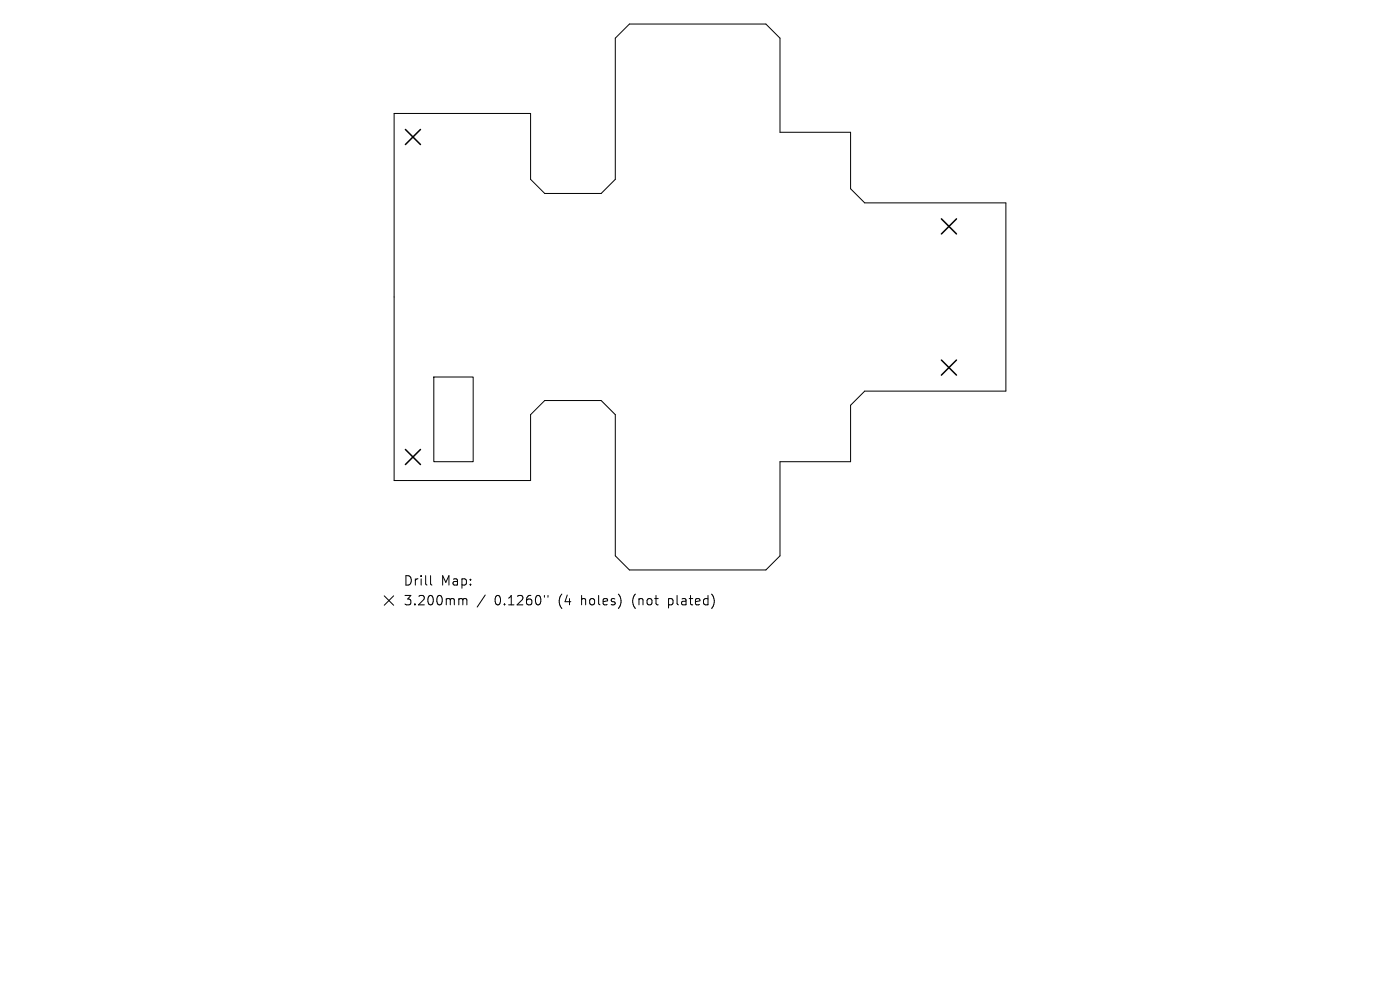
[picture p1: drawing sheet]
<svg xmlns="http://www.w3.org/2000/svg" width="297mm" height="210mm" viewBox="0 0 297 210" stroke-linecap="round" stroke-linejoin="round" font-family="sans-serif">
<defs><g id="words">
<g font-size="2.8">
<text x="85.5" y="124.5">Drill</text>
<text x="93.5" y="124.5">Map:</text>
<text x="85.5" y="128.7">3.200mm</text>
<text x="104.9" y="128.7">0.1260&quot;</text>
<text x="118.6" y="128.7">(4</text>
<text x="123.6" y="128.7">holes)</text>
<text x="134.6" y="128.7">(not</text>
<text x="142.4" y="128.7">plated)</text>
</g>
</g></defs>
<path d="M83.6 24.1h29v13.9l3 3h11.9l3-3v-29.9l3-3h29l3 3v20h14.9v11.9l3 3h30v40h-30l-3 3v11.9h-14.9v20l-3 3h-29l-3-3v-29.9l-3-3h-11.9l-3 3v13.9h-29zM92 80h8.4v17.9h-8.4zM81.5 126.4l2 2M83.5 126.4l-2 2M91.3 122.1v1.7l.3 .3M97.6 127h.3l.3 .3M98.2 127.3l.3-.3 .4 .1 .1 1.2M98.2 127.3v1M102.9 126.2l-1.7 2.6M115.5 126.3v.4M116.3 126.3v.4" fill="none" stroke="#000" stroke-width=".21"/>
<path d="M86 27.5l3.2 3.2M89.2 27.5l-3.2 3.2M199.7 46.4l3.2 3.2M202.9 46.4l-3.2 3.2M199.7 76.4l3.2 3.2M202.9 76.4l-3.2 3.2M86 95.3l3.2 3.2M89.2 95.3l-3.2 3.2" fill="none" stroke="#000" stroke-width=".32"/>
<use href="#words"/>
</svg>
